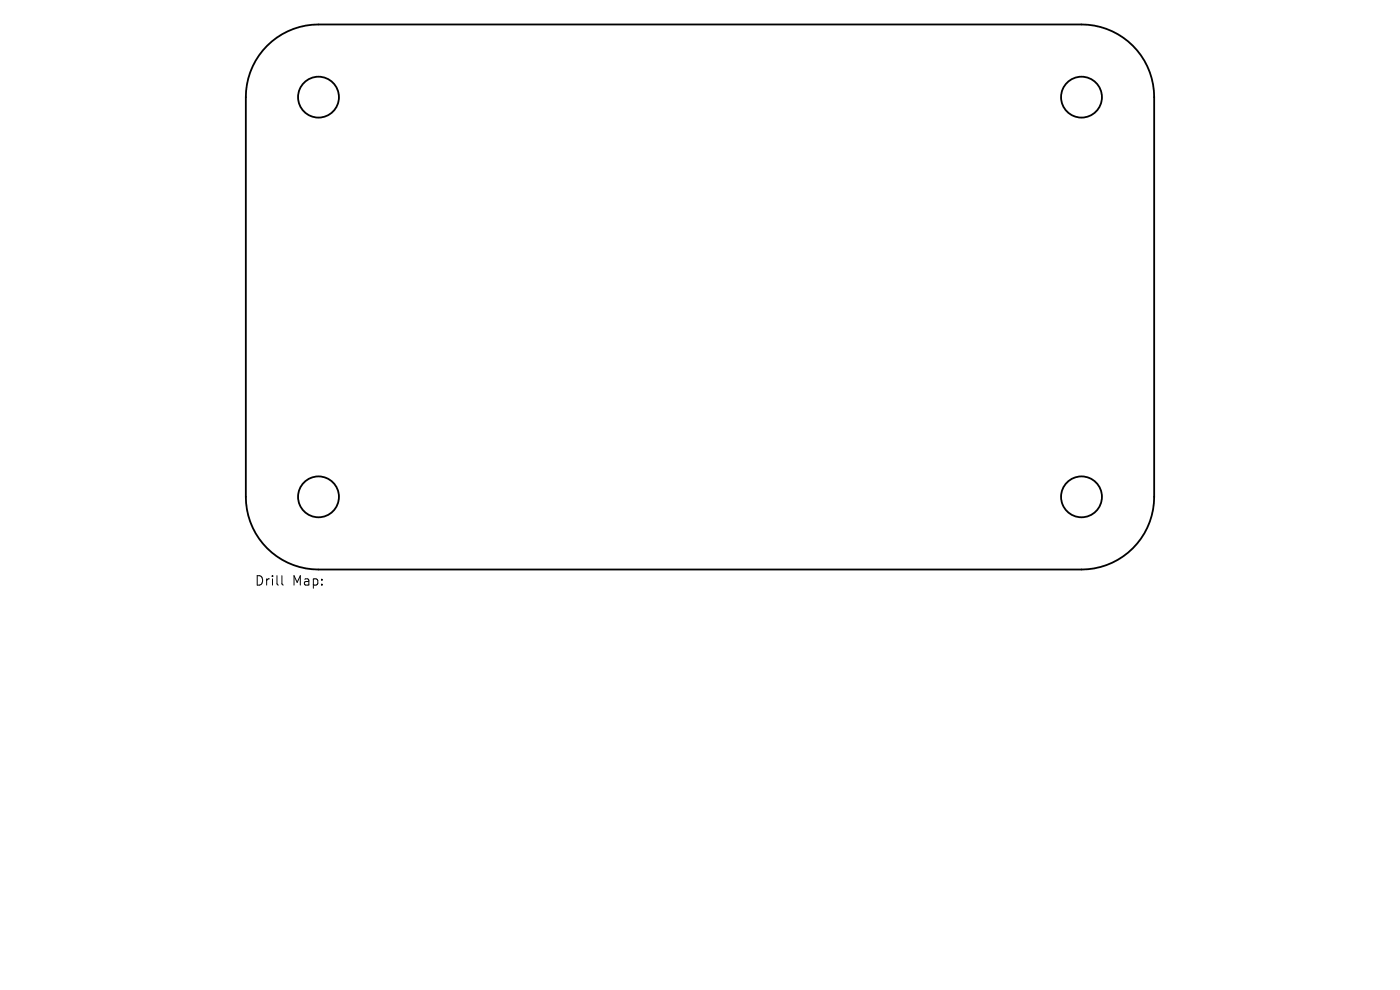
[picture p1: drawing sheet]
<svg xmlns="http://www.w3.org/2000/svg" width="297mm" height="210mm" viewBox="0 0 297 210" stroke-linecap="round" stroke-linejoin="round" font-family="sans-serif">
<defs><g id="words">
<g font-size="2.8">
<text x="54" y="124.5">Drill</text>
<text x="62" y="124.5">Map:</text>
</g>
</g></defs>
<g fill="none" stroke="#000" stroke-width=".39">
<path d="M56.7 9.7a15.4 15.4 0 0 1 10.9-4.5h161.8a15.4 15.4 0 0 1 15.5 15.4v84.8a15.4 15.4 0 0 1-15.5 15.4h-161.8a15.4 15.4 0 0 1-15.4-15.4v-84.8a15.4 15.4 0 0 1 4.5-10.9z"/>
<circle cx="67.6" cy="20.6" r="4.3"/>
<circle cx="229.4" cy="20.6" r="4.3"/>
<circle cx="67.6" cy="105.4" r="4.3"/>
<circle cx="229.4" cy="105.4" r="4.3"/>
</g>
<path d="M59.8 122.1v1.7l.3 .3" fill="none" stroke="#000" stroke-width=".21"/>
<use href="#words"/>
</svg>
